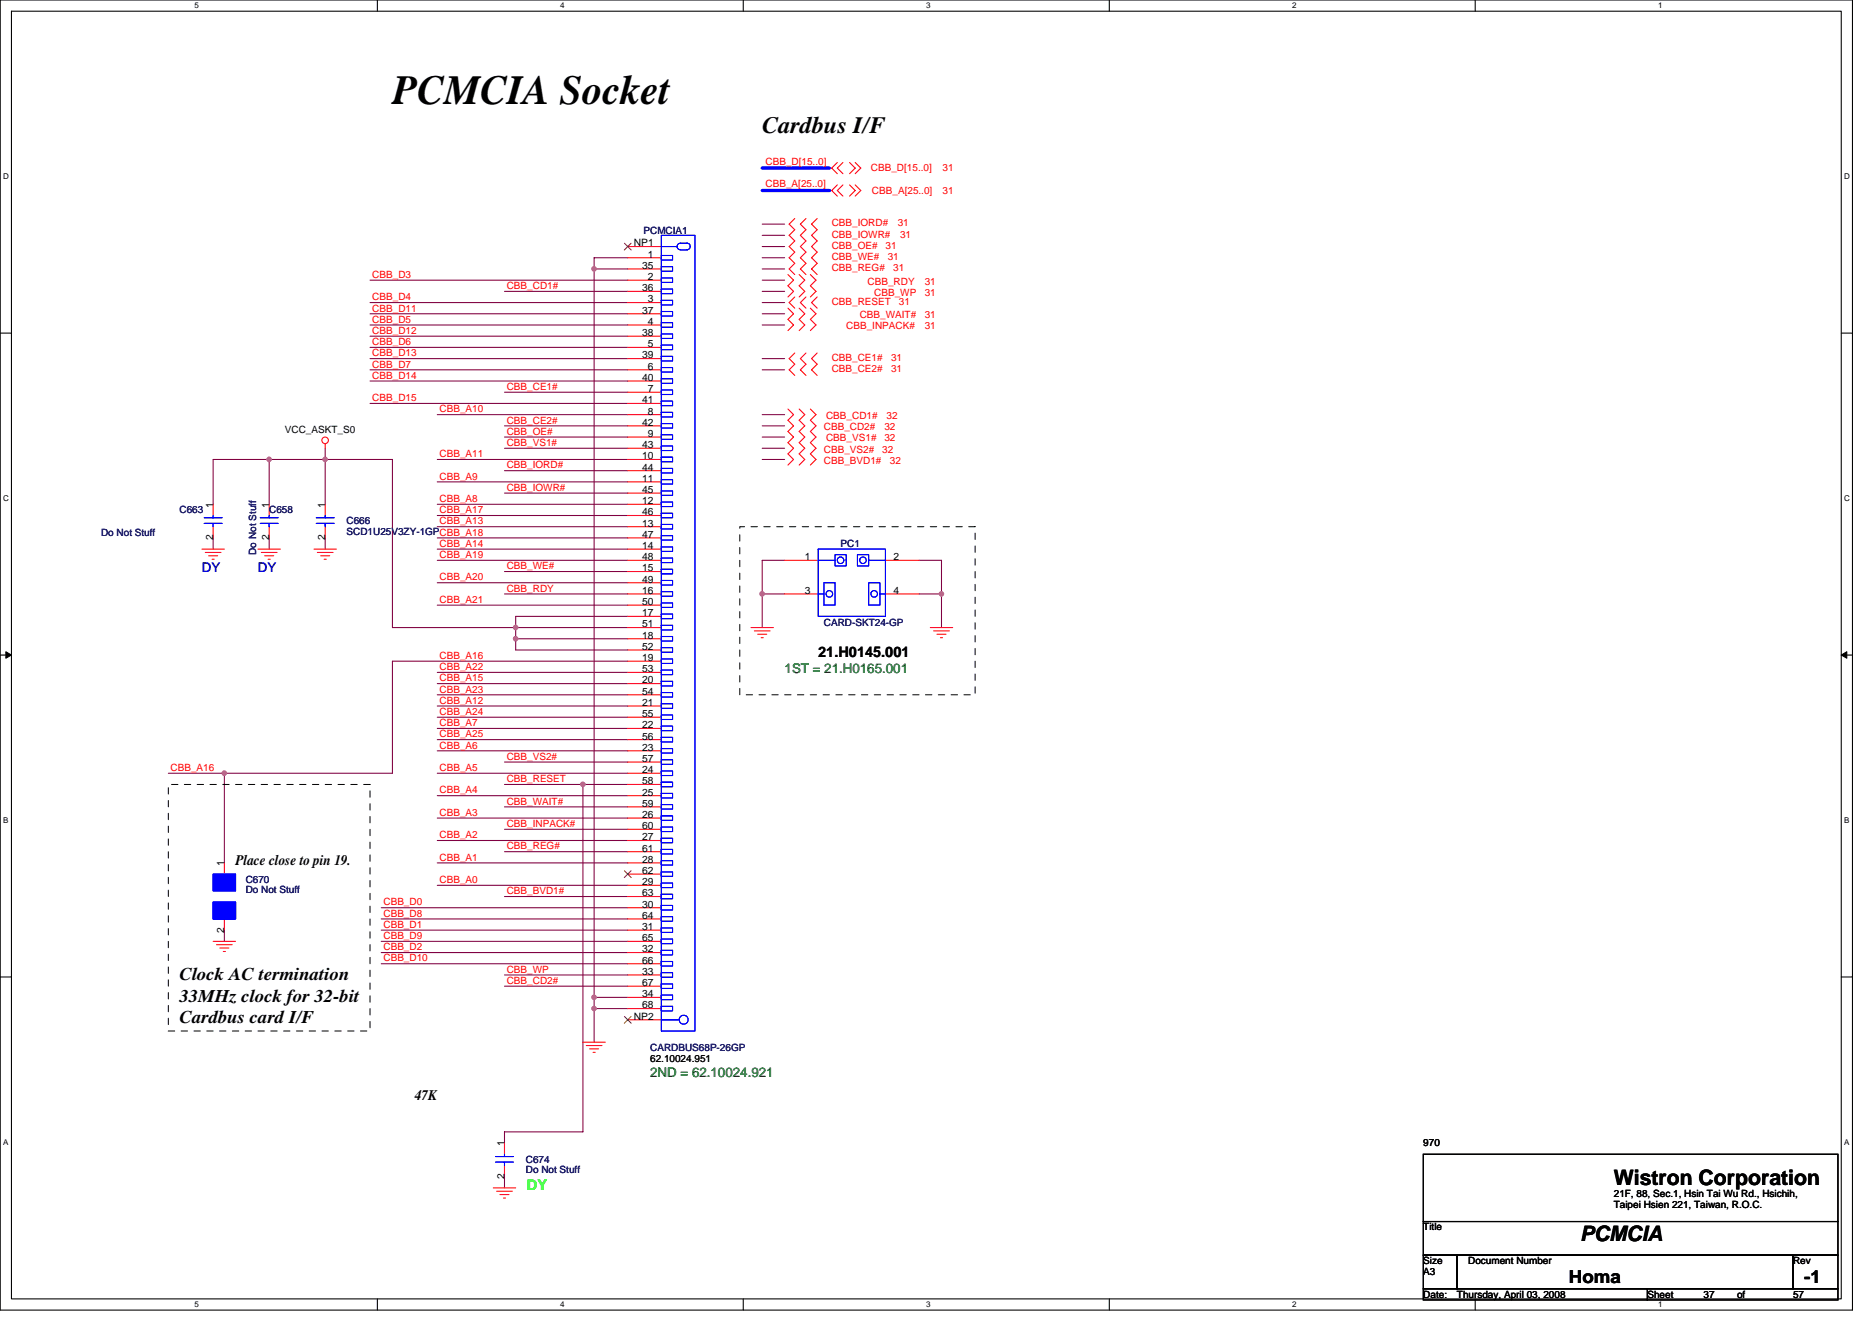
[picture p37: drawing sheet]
<svg xmlns="http://www.w3.org/2000/svg" width="297mm" height="210mm" viewBox="0 0 297 210" stroke-linecap="round" stroke-linejoin="round" font-family="sans-serif">
<defs><g id="words">
<text font-size="6.6" x="62.3" y="16.5">PCMCIA Socket</text>
<text font-size="3.7" x="120.9" y="21.1">Cardbus I/F</text>
<g font-size="3.4">
<text x="256.1" y="188">Wistron Corporation</text>
<text x="250.7" y="196.9">PCMCIA</text>
</g>
<g font-size="2.8">
<text x="28.5" y="155.5">Clock AC termination</text>
<text x="28.5" y="159">33MHz clock for 32-bit</text>
<text x="28.5" y="162.3">Cardbus card I/F</text>
<text x="249" y="203.6">Homa</text>
<text x="286.3" y="203.6">-1</text>
</g>
<g font-size="2.3">
<text x="129.8" y="104.2">21.H0145.001</text>
<text x="37.4" y="137.2">Place close to pin 19.</text>
<text x="65.8" y="174.5">47K</text>
</g>
<text font-size="2.3" fill="#0f0" x="83.6" y="188.8">DY</text>
<g font-size="2.1" fill="#0000a0">
<text x="32" y="90.8">DY</text>
<text x="40.9" y="90.8">DY</text>
</g>
<g font-size="2.1" fill="#008000">
<text x="124.5" y="106.8">1ST = 21.H0165.001</text>
<text x="103.2" y="170.8">2ND = 62.10024.921</text>
</g>
<g font-size="1.6" fill="#f00">
<text x="121.5" y="26.1">CBB_D[15..0]</text>
<text x="121.5" y="29.7">CBB_A[25..0]</text>
<text x="138.2" y="27.2">CBB_D[15..0]</text>
<text x="149.6" y="27.2">31</text>
<text x="132" y="35.9">CBB_IORD#</text>
<text x="138.4" y="30.8">CBB_A[25..0]</text>
<text x="142.4" y="35.9">31</text>
<text x="149.6" y="30.8">31</text>
<text x="132" y="37.7">CBB_IOWR#</text>
<text x="132" y="39.5">CBB_OE#</text>
<text x="132" y="41.3">CBB_WE#</text>
<text x="140.5" y="39.5">31</text>
<text x="140.9" y="41.3">31</text>
<text x="142.8" y="37.7">31</text>
<text x="59.1" y="44.1">CBB_D3</text>
<text x="59.1" y="47.6">CBB_D4</text>
<text x="80.4" y="45.9">CBB_CD1#</text>
<text x="132" y="43">CBB_REG#</text>
<text x="137.7" y="45.1">CBB_RDY</text>
<text x="138.7" y="46.9">CBB_WP</text>
<text x="141.7" y="43">31</text>
<text x="146.7" y="45.1">31</text>
<text x="146.7" y="46.9">31</text>
<text x="59.1" y="53">CBB_D12</text>
<text x="59.1" y="49.4">CBB_D11</text>
<text x="59.1" y="51.2">CBB_D5</text>
<text x="132" y="48.4">CBB_RESET</text>
<text x="134.3" y="52.3">CBB_INPACK#</text>
<text x="136.4" y="50.5">CBB_WAIT#</text>
<text x="142.6" y="48.4">31</text>
<text x="146.7" y="52.3">31</text>
<text x="146.7" y="50.5">31</text>
<text x="59.1" y="58.3">CBB_D7</text>
<text x="59.1" y="56.5">CBB_D13</text>
<text x="59.1" y="54.8">CBB_D6</text>
<text x="132" y="57.3">CBB_CE1#</text>
<text x="132" y="59">CBB_CE2#</text>
<text x="141.4" y="57.3">31</text>
<text x="141.4" y="59">31</text>
<text x="59.1" y="60.1">CBB_D14</text>
<text x="59.1" y="63.6">CBB_D15</text>
<text x="69.7" y="65.4">CBB_A10</text>
<text x="80.4" y="61.9">CBB_CE1#</text>
<text x="80.4" y="67.2">CBB_CE2#</text>
<text x="80.4" y="69">CBB_OE#</text>
<text x="80.4" y="70.8">CBB_VS1#</text>
<text x="130.7" y="68.3">CBB_CD2#</text>
<text x="130.7" y="71.8">CBB_VS2#</text>
<text x="131.1" y="66.5">CBB_CD1#</text>
<text x="131.1" y="70">CBB_VS1#</text>
<text x="140" y="71.8">32</text>
<text x="140.3" y="68.3">32</text>
<text x="140.3" y="70">32</text>
<text x="140.7" y="66.5">32</text>
<text x="69.7" y="76.1">CBB_A9</text>
<text x="69.7" y="72.5">CBB_A11</text>
<text x="80.4" y="77.9">CBB_IOWR#</text>
<text x="80.4" y="74.3">CBB_IORD#</text>
<text x="130.7" y="73.6">CBB_BVD1#</text>
<text x="141.2" y="73.6">32</text>
<text x="69.7" y="81.4">CBB_A17</text>
<text x="69.7" y="79.7">CBB_A8</text>
<text x="69.7" y="83.2">CBB_A13</text>
<text x="69.7" y="88.5">CBB_A19</text>
<text x="69.7" y="86.8">CBB_A14</text>
<text x="69.7" y="92.1">CBB_A20</text>
<text x="69.7" y="95.7">CBB_A21</text>
<text x="80.4" y="90.3">CBB_WE#</text>
<text x="80.4" y="93.9">CBB_RDY</text>
<text x="69.7" y="106.3">CBB_A22</text>
<text x="69.7" y="104.5">CBB_A16</text>
<text x="69.7" y="108.1">CBB_A15</text>
<text x="69.7" y="111.7">CBB_A12</text>
<text x="69.7" y="113.4">CBB_A24</text>
<text x="69.7" y="109.9">CBB_A23</text>
<text x="69.7" y="117">CBB_A25</text>
<text x="69.7" y="115.2">CBB_A7</text>
<text x="69.7" y="118.8">CBB_A6</text>
<text x="27.1" y="122.3">CBB_A16</text>
<text x="69.7" y="122.3">CBB_A5</text>
<text x="69.7" y="125.9">CBB_A4</text>
<text x="80.4" y="124.1">CBB_RESET</text>
<text x="80.4" y="120.5">CBB_VS2#</text>
<text x="69.7" y="129.4">CBB_A3</text>
<text x="80.4" y="131.2">CBB_INPACK#</text>
<text x="80.4" y="127.7">CBB_WAIT#</text>
<text x="69.7" y="133">CBB_A2</text>
<text x="69.7" y="136.5">CBB_A1</text>
<text x="80.4" y="134.8">CBB_REG#</text>
<text x="60.9" y="143.7">CBB_D0</text>
<text x="69.7" y="140.1">CBB_A0</text>
<text x="80.4" y="141.9">CBB_BVD1#</text>
<text x="60.9" y="145.4">CBB_D8</text>
<text x="60.9" y="149">CBB_D9</text>
<text x="60.9" y="147.2">CBB_D1</text>
<text x="60.9" y="150.8">CBB_D2</text>
<text x="60.9" y="152.5">CBB_D10</text>
<text x="80.4" y="154.3">CBB_WP</text>
<text x="80.4" y="156.1">CBB_CD2#</text>
</g>
<g font-size="1.6">
<text x="100.6" y="39.1">NP1</text>
<text x="102.8" y="40.9">1</text>
<text x="101.9" y="42.7">35</text>
<text x="101.9" y="46.2">36</text>
<text x="102.8" y="44.4">2</text>
<text x="102.8" y="48">3</text>
<text x="101.9" y="49.8">37</text>
<text x="101.9" y="53.3">38</text>
<text x="102.8" y="51.5">4</text>
<text x="101.9" y="56.9">39</text>
<text x="102.8" y="55.1">5</text>
<text x="102.8" y="58.7">6</text>
<text x="101.9" y="60.4">40</text>
<text x="101.9" y="64">41</text>
<text x="102.8" y="62.2">7</text>
<text x="102.8" y="65.8">8</text>
<text x="45.2" y="68.6">VCC_ASKT_S0</text>
<text x="101.9" y="67.5">42</text>
<text x="101.9" y="71.1">43</text>
<text x="102.8" y="69.3">9</text>
<text x="101.9" y="72.9">10</text>
<text x="101.9" y="76.4">11</text>
<text x="101.9" y="74.7">44</text>
<text x="33.8" y="80.5" transform="rotate(-90 33.8 80.5)">1</text>
<text x="42.7" y="80.5" transform="rotate(-90 42.7 80.5)">1</text>
<text x="51.6" y="80.5" transform="rotate(-90 51.6 80.5)">1</text>
<text x="101.9" y="80">12</text>
<text x="101.9" y="83.5">13</text>
<text x="101.9" y="78.2">45</text>
<text x="101.9" y="81.8">46</text>
<text x="33.8" y="85.7" transform="rotate(-90 33.8 85.7)">2</text>
<text x="42.7" y="85.7" transform="rotate(-90 42.7 85.7)">2</text>
<text x="51.6" y="85.7" transform="rotate(-90 51.6 85.7)">2</text>
<text x="101.9" y="87.1">14</text>
<text x="101.9" y="85.3">47</text>
<text x="101.9" y="88.9">48</text>
<text x="127.7" y="88.9">1</text>
<text x="141.7" y="88.9">2</text>
<text x="101.9" y="90.7">15</text>
<text x="101.9" y="94.2">16</text>
<text x="101.9" y="92.4">49</text>
<text x="101.9" y="96">50</text>
<text x="127.7" y="94.2">3</text>
<text x="141.7" y="94.2">4</text>
<text x="101.9" y="97.8">17</text>
<text x="101.9" y="101.3">18</text>
<text x="101.9" y="99.5">51</text>
<text x="101.9" y="104.9">19</text>
<text x="101.9" y="103.1">52</text>
<text x="101.9" y="106.7">53</text>
<text x="101.9" y="108.4">20</text>
<text x="101.9" y="112">21</text>
<text x="101.9" y="110.2">54</text>
<text x="101.9" y="113.8">55</text>
<text x="101.9" y="115.5">22</text>
<text x="101.9" y="119.1">23</text>
<text x="101.9" y="117.3">56</text>
<text x="101.9" y="122.7">24</text>
<text x="101.9" y="120.9">57</text>
<text x="101.9" y="124.4">58</text>
<text x="101.9" y="126.2">25</text>
<text x="101.9" y="129.8">26</text>
<text x="101.9" y="128">59</text>
<text x="101.9" y="131.6">60</text>
<text x="35.6" y="137.4" transform="rotate(-90 35.6 137.4)">1</text>
<text x="101.9" y="133.3">27</text>
<text x="101.9" y="136.9">28</text>
<text x="101.9" y="135.1">61</text>
<text x="101.9" y="140.4">29</text>
<text x="101.9" y="144">30</text>
<text x="101.9" y="138.7">62</text>
<text x="101.9" y="142.2">63</text>
<text x="35.6" y="148" transform="rotate(-90 35.6 148)">2</text>
<text x="101.9" y="147.6">31</text>
<text x="101.9" y="145.8">64</text>
<text x="101.9" y="149.3">65</text>
<text x="101.9" y="151.1">32</text>
<text x="101.9" y="154.7">33</text>
<text x="101.9" y="152.9">66</text>
<text x="100.6" y="161.8">NP2</text>
<text x="101.9" y="158.2">34</text>
<text x="101.9" y="156.4">67</text>
<text x="101.9" y="160">68</text>
<text x="103.2" y="168.5">62.10024.951</text>
<text x="80" y="181.9" transform="rotate(-90 80 181.9)">1</text>
<text x="225.8" y="181.9">970</text>
<text x="80" y="187.1" transform="rotate(-90 80 187.1)">2</text>
<text x="256.1" y="189.9">21F, 88, Sec.1, Hsin Tai Wu Rd., Hsichih,</text>
<text x="256.1" y="191.7">Taipei Hsien 221, Taiwan, R.O.C.</text>
<text x="225.8" y="195.2">Title</text>
<text x="225.8" y="202.3">A3</text>
<text x="225.8" y="200.6">Size</text>
<text x="233" y="200.6">Document Number</text>
<text x="284.5" y="200.6">Rev</text>
<text x="225.8" y="205.9">Date:</text>
<text x="231.2" y="205.9">Thursday, April 03, 2008</text>
<text x="261.4" y="205.9">Sheet</text>
<text x="270.3" y="205.9">37</text>
<text x="275.6" y="205.9">of</text>
<text x="284.5" y="205.9">57</text>
</g>
<g font-size="1.6" fill="#000080">
<text x="102.1" y="37.1">PCMCIA1</text>
<text x="28.5" y="81.4">C663</text>
<text x="42.7" y="81.4">C658</text>
<text x="55" y="83.2">C666</text>
<text x="16" y="85">Do Not Stuff</text>
<text x="40.6" y="88" transform="rotate(-90 40.6 88)">Do Not Stuff</text>
<text x="55" y="84.8">SCD1U25V3ZY-1GPCBB_A18</text>
<text x="133.4" y="86.8">PC1</text>
<text x="130.7" y="99.4">CARD-SKT24-GP</text>
<text x="39" y="140.1">C670</text>
<text x="39" y="141.7">Do Not Stuff</text>
<text x="103.2" y="166.8">CARDBUS68P-26GP</text>
<text x="83.4" y="184.6">C674</text>
<text x="83.4" y="186.2">Do Not Stuff</text>
</g>
<g font-size="1.3">
<text x="30.8" y="1.3">5</text>
<text x="88.9" y="1.3">4</text>
<text x="147" y="1.3">3</text>
<text x="205" y="1.3">2</text>
<text x="263.1" y="1.3">1</text>
<text x=".5" y="28.4">D</text>
<text x="292.6" y="28.4">D</text>
<text x=".5" y="79.5">C</text>
<text x="292.6" y="79.5">C</text>
<text x=".5" y="130.6">B</text>
<text x="292.6" y="130.6">B</text>
<text x=".5" y="181.7">A</text>
<text x="292.6" y="181.7">A</text>
<text x="30.8" y="207.4">5</text>
<text x="88.9" y="207.4">4</text>
<text x="147" y="207.4">3</text>
<text x="205" y="207.4">2</text>
<text x="263.1" y="207.4">1</text>
</g>
</g></defs>
<path d="M0 0h293.9v207.9h-293.9zM1.8 1.8h290.4v204.3h-290.4z" fill="none" stroke="#000" stroke-width=".17"/>
<g fill="#fff">
<path d="M30.8 .2h.7v1.4h-.7z"/>
<path d="M30.8 206.3h.7v1.4h-.7z"/>
</g>
<path d="M59.9 0v1.8M59.9 206.1v1.8" fill="none" stroke="#000" stroke-width=".17"/>
<g fill="#fff">
<path d="M88.9 .2h.7v1.4h-.7z"/>
<path d="M88.9 206.3h.7v1.4h-.7z"/>
</g>
<path d="M117.9 0v1.8M117.9 206.1v1.8" fill="none" stroke="#000" stroke-width=".17"/>
<g fill="#fff">
<path d="M147 .2h.7v1.4h-.7z"/>
<path d="M147 206.3h.7v1.4h-.7z"/>
</g>
<path d="M176 0v1.8M176 206.1v1.8" fill="none" stroke="#000" stroke-width=".17"/>
<g fill="#fff">
<path d="M205 .2h.7v1.4h-.7z"/>
<path d="M205 206.3h.7v1.4h-.7z"/>
</g>
<path d="M234.1 0v1.8M234.1 206.1v1.8" fill="none" stroke="#000" stroke-width=".17"/>
<g fill="#fff">
<path d="M263.1 .2h.7v1.4h-.7z"/>
<path d="M263.1 206.3h.7v1.4h-.7z"/>
<path d="M.5 27.3h.9v1.4h-.9z"/>
<path d="M292.6 27.3h.9v1.4h-.9z"/>
<path d="M.5 78.4h.9v1.4h-.9z"/>
<path d="M292.6 78.4h.9v1.4h-.9z"/>
</g>
<path d="M0 52.9h1.8M292.2 52.9h1.7" fill="none" stroke="#000" stroke-width=".17"/>
<g fill="#fff">
<path d="M.5 129.5h.8v1.4h-.8z"/>
<path d="M292.6 129.5h.9v1.4h-.9z"/>
</g>
<path d="M0 103.9h1.8M292.2 103.9h1.7" fill="none" stroke="#000" stroke-width=".17"/>
<path d="M.9 103.4l.9 .5-.9 .5zM292.2 103.9l.8-.5v1z" fill="#000" stroke="#000" stroke-width=".16"/>
<g fill="#fff">
<path d="M.5 180.5h.8v1.4h-.8z"/>
<path d="M292.6 180.5h.9v1.4h-.9z"/>
</g>
<path d="M0 155h1.8M292.2 155h1.7M225.8 199.1h5.4v5.4h-5.4zM225.8 183.1h65.8v10.7h-65.8zM225.8 193.8h65.8v5.3h-65.8zM231.2 199.1h53.3v5.4h-53.3zM284.5 199.1h7.1v5.4h-7.1zM225.8 204.5h35.6v1.7h-35.6zM261.4 204.5h30.2v1.7h-30.2z" fill="none" stroke="#000" stroke-width=".17"/>
<g fill="none" stroke="#800040" stroke-width=".17">
<path d="M120.9 35.6h3.6M120.9 39.1h3.6M120.9 37.3h3.6M58.7 58.7h40.9M58.7 49.8h40.9M58.7 51.6h40.9M58.7 56.9h40.9M58.7 48h40.9M58.7 53.3h40.9M58.7 55.1h40.9M58.7 44.5h40.9M80 46.2h19.6"/>
<path d="M94.3 42.7h5.3M99.6 40.9h-5.3v124.5M120.9 44.5h3.6M120.9 40.9h3.6M120.9 42.7h3.6M120.9 58.7h3.6M120.9 49.8h3.6M120.9 51.6h3.6M120.9 56.9h3.6M120.9 48h3.6M120.9 46.2h3.6M42.7 72.9v7.1"/>
<path d="M51.6 71.1v8.9M58.7 60.5h40.9M58.7 64h40.9M69.4 76.5h30.2M69.4 72.9h30.2M69.4 65.8h30.2M80 67.6h19.6M80 78.2h19.6M80 74.7h19.6M80 69.3h19.6M80 62.2h19.6M80 71.1h19.6"/>
<path d="M120.9 72.9h3.6M120.9 65.8h3.6M120.9 67.6h3.6M120.9 69.3h3.6M120.9 71.1h3.6M33.8 85.3v1.8M33.8 80v-7.1h28.5v26.7h37.3M42.7 85.3v1.8M51.6 85.3v1.8M69.4 85.3h30.2M69.4 81.8h30.2M69.4 80h30.2"/>
<path d="M69.4 83.6h30.2M69.4 88.9h30.2M69.4 87.1h30.2M69.4 92.5h30.2M69.4 96h30.2M80 90.7h19.6M80 94.2h19.6M99.6 97.8h-17.8v5.3h17.8M120.9 94.2h3.6M124.5 88.9h-3.6v10.7M145.8 94.2h3.6M145.8 88.9h3.6v10.7"/>
<path d="M69.4 106.7h30.2M69.4 108.5h30.2M69.4 112h30.2M69.4 113.8h30.2M69.4 117.3h30.2M69.4 115.6h30.2M69.4 110.2h30.2M69.4 119.1h30.2M81.8 101.3h17.8M99.6 104.9h-37.3v17.8h-35.6M35.6 122.7v14.2M69.4 122.7h30.2"/>
<path d="M69.4 129.8h30.2M69.4 133.3h30.2M69.4 136.9h30.2M69.4 126.2h30.2M80 124.5h19.6M80 131.6h19.6M80 135.1h19.6M80 128h19.6M80 120.9h19.6M92.5 124.5v55.1h-12.5v1.8M35.6 147.6v1.8M60.5 145.8h39.1"/>
<path d="M60.5 151.1h39.1M60.5 144h39.1M60.5 149.4h39.1M60.5 152.9h39.1M60.5 147.6h39.1M69.4 140.5h30.2M80 142.2h19.6M80 154.7h19.6M80 156.5h19.6M94.3 158.2h5.3M94.3 160h5.3M80 186.7v1.8"/>
</g>
<g fill="#f0f" stroke="#f0f" stroke-width=".17">
<circle cx="81.8" cy="101.3" r=".35"/>
<circle cx="51.6" cy="72.9" r=".35"/>
<circle cx="42.7" cy="72.9" r=".35"/>
<circle cx="81.8" cy="99.6" r=".35"/>
<circle cx="94.3" cy="160" r=".35"/>
<circle cx="92.5" cy="124.4" r=".35"/>
<circle cx="35.6" cy="122.7" r=".35"/>
<circle cx="94.3" cy="42.7" r=".35"/>
<circle cx="94.3" cy="158.2" r=".35"/>
<circle cx="149.4" cy="94.2" r=".35"/>
<circle cx="120.9" cy="94.2" r=".35"/>
</g>
<path d="M120.9 26.7h10.7M120.9 30.2h10.7" fill="none" stroke="#00f" stroke-width=".53"/>
<g fill="none" stroke="#f00" stroke-width=".17">
<path d="M99.6 39.1h5.3M126.1 34.7l-.9 .9 .9 .8-.9 .9 .9 .9-.9 .9 .9 .9-.9 .9 .9 .9-.9 .9 .9 .9M127.9 34.7l-.9 .9 .9 .8-.9 .9 .9 .9-.9 .9 .9 .9-.9 .9 .9 .9-.9 .9 .9 .9M129.7 34.7l-.9 .9 .9 .8-.9 .9 .9 .9-.9 .9 .9 .9-.9 .9 .9 .9-.9 .9 .9 .9M132.9 29.3l-.9 .9 .9 .9M132.9 25.8l-.9 .9 .9 .9M133.7 29.3l-.8 .9 .8 .9M133.7 25.8l-.8 .9 .8 .9M134.8 29.3l.9 .9-.9 .9M134.8 25.8l.9 .9-.9 .9M135.7 29.3l.9 .9-.9 .9M135.7 25.8l.9 .9-.9 .9"/>
<path d="M99.6 40.9h5.3M99.6 44.4h5.3M99.6 48h5.3M99.6 51.6h5.3M99.6 55.1h5.3M99.6 58.7h5.3M99.6 42.7h5.3M99.6 46.2h5.3M99.6 49.8h5.3M99.6 53.3h5.3M99.6 56.9h5.3M125 48.9l.9 .9-.9 .9 .9 .9-.9 .9"/>
<path d="M125 43.6l.9 .8-.9 .9 .9 .9-.9 .9M126.1 56l-.9 .9 .9 .9-.9 .9 .9 .9M126.1 47.1l-.9 .9 .9 .9M126.8 48.9l.9 .9-.9 .9 .9 .9-.9 .9M126.8 43.6l.9 .8-.9 .9 .9 .9-.9 .9M127.9 56l-.9 .9 .9 .9-.9 .9 .9 .9M127.9 47.1l-.9 .9 .9 .9M128.6 48.9l.9 .9-.9 .9 .9 .9-.9 .9M128.6 43.6l.9 .8-.9 .9 .9 .9-.9 .9M129.7 56l-.9 .9 .9 .9-.9 .9 .9 .9M129.7 47.1l-.9 .9 .9 .9M51.6 70.4v.7"/>
<path d="M99.6 62.2h5.3M99.6 65.8h5.3M99.6 69.3h5.3M99.6 72.9h5.3M99.6 76.5h5.3M99.6 60.5h5.3M99.6 64h5.3M99.6 67.6h5.3M99.6 71.1h5.3M99.6 74.7h5.3M99.6 78.2h5.3M125 64.9l.9 .9-.9 .9 .9 .9-.9 .9 .9 .8-.9 .9 .9 .9-.9 .9 .9 .9-.9 .9"/>
<path d="M126.8 64.9l.9 .9-.9 .9 .9 .9-.9 .9 .9 .8-.9 .9 .9 .9-.9 .9 .9 .9-.9 .9M128.6 64.9l.9 .9-.9 .9 .9 .9-.9 .9 .9 .8-.9 .9 .9 .9-.9 .9 .9 .9-.9 .9M32 87.1h3.6M32.6 87.7h2.5M33.1 88.2h1.4M33.7 88.7h.3M33.8 80v1.8M33.8 83.6v1.7M40.9 87.1h3.6M41.5 87.7h2.5M42 88.2h1.4M42.5 88.7h.4"/>
<path d="M42.7 80v1.8M42.7 83.6v1.7M49.8 87.1h3.6M50.4 87.7h2.4M50.9 88.2h1.4M51.4 88.7h.4M51.6 80v1.8M51.6 83.6v1.7M99.6 87.1h5.3M99.6 99.6h5.3M99.6 88.9h5.3M99.6 94.2h5.3"/>
<path d="M99.6 80h5.3M99.6 83.6h5.3M99.6 90.7h5.3M99.6 97.8h5.3M99.6 81.8h5.3M99.6 85.3h5.3M99.6 92.5h5.3M99.6 96h5.3M119.2 99.6h3.5M124.5 88.9h5.3M124.5 94.2h5.3M140.5 88.9h5.3"/>
<path d="M140.5 94.2h5.3M147.6 99.6h3.6M99.6 101.3h5.3M99.6 104.9h5.3M99.6 108.5h5.3M99.6 112h5.3M99.6 115.6h5.3M99.6 119.1h5.3M99.6 103.1h5.3M99.6 106.7h5.3M99.6 110.2h5.3M99.6 113.8h5.3"/>
<path d="M99.6 117.3h5.3M119.7 100.1h2.5M120.2 100.6h1.5M120.8 101.2h.3M148.1 100.1h2.5M148.7 100.6h1.4M149.2 101.2h.4M35.6 136.9v1.8M99.6 122.7h5.3M99.6 126.2h5.3M99.6 129.8h5.3M99.6 133.3h5.3"/>
<path d="M99.6 136.9h5.3M99.6 120.9h5.3M99.6 124.5h5.3M99.6 128h5.3M99.6 131.6h5.3M99.6 135.1h5.3M99.6 138.7h5.3M33.8 149.4h3.6M34.4 149.9h2.4M34.9 150.4h1.4M35.4 151h.4M35.6 145.8v1.8"/>
<path d="M99.6 149.4h5.3M99.6 140.5h5.3M99.6 144h5.3M99.6 147.6h5.3M99.6 151.1h5.3M99.6 154.7h5.3M99.6 158.2h5.3M99.6 142.2h5.3M99.6 145.8h5.3M99.6 152.9h5.3M99.6 156.5h5.3M92.5 165.4h3.6"/>
<path d="M93 165.9h2.5M93.6 166.4h1.4M94.1 167h.3M99.6 160h5.3M99.6 161.8h5.3M78.3 188.5h3.5M78.8 189h2.5M79.3 189.5h1.5M79.9 190.1h.3M80 181.4v1.7M80 184.9v1.8"/>
<circle cx="51.6" cy="69.9" r=".52"/>
</g>
<path d="M117.4 83.6h37.3v26.6h-37.3zM26.7 124.5h32v39.1h-32z" fill="none" stroke="#000" stroke-width=".16" stroke-dasharray="1 1 1 1 1 1 1 1"/>
<g fill="none" stroke="#00f" stroke-width=".17">
<path d="M104.9 37.3h5.4v126.3h-5.4zM104.9 39.1h2.5M107.9 38.6a.52 .52 0 0 0-.5 .5 .52 .52 0 0 0 .5 .5M108 38.6h1a.52 .52 0 0 1 .5 .5 .52 .52 0 0 1-.5 .5h-1M104.9 40.5h1.8v.8h-1.8zM104.9 42.3h1.8v.7h-1.8zM104.9 44.1h1.8v.7h-1.8zM104.9 45.9h1.8v.7h-1.8zM104.9 47.6h1.8v.8h-1.8zM104.9 49.4h1.8v.7h-1.8zM104.9 51.2h1.8v.7h-1.8zM104.9 53h1.8v.7h-1.8z"/>
<path d="M104.9 54.8h1.8v.7h-1.8zM104.9 56.5h1.8v.8h-1.8zM104.9 58.3h1.8v.7h-1.8zM104.9 60.1h1.8v.7h-1.8zM104.9 61.9h1.8v.7h-1.8zM104.9 63.6h1.8v.8h-1.8zM104.9 65.4h1.8v.7h-1.8zM104.9 67.2h1.8v.7h-1.8zM104.9 69h1.8v.7h-1.8zM104.9 70.8h1.8v.7h-1.8zM104.9 72.5h1.8v.8h-1.8zM104.9 74.3h1.8v.7h-1.8z"/>
<path d="M104.9 76.1h1.8v.7h-1.8zM104.9 77.9h1.8v.7h-1.8zM104.9 79.7h1.8v.7h-1.8zM32.4 82.1h2.8M32.4 83h2.8M33.8 81.8v.3M33.8 83v.6M41.3 82.1h2.8M41.3 83h2.8M42.7 81.8v.3M42.7 83v.6M50.2 82.1h2.8"/>
<path d="M50.2 83h2.8M51.6 81.8v.3M51.6 83v.6M104.9 81.4h1.8v.7h-1.8zM104.9 83.2h1.8v.7h-1.8zM104.9 85h1.8v.7h-1.8zM104.9 86.8h1.8v.7h-1.8zM104.9 88.5h1.8v.8h-1.8zM104.9 90.3h1.8v.7h-1.8zM104.9 92.1h1.8v.7h-1.8zM104.9 93.9h1.8v.7h-1.8zM104.9 95.7h1.8v.7h-1.8z"/>
<path d="M104.9 97.4h1.8v.7h-1.8zM104.9 99.2h1.8v.7h-1.8zM129.8 87.1h10.7v10.7h-10.7zM129.8 88.9h2.7M129.8 94.2h.9M130.7 92.5h1.8v3.5h-1.8zM134.3 88.7v1.1h-1.8v-1.8h1.8v.9M136.1 88h1.7v1.8h-1.7zM137.8 92.5h1.8v3.5h-1.8zM137.8 88.9h2.7M139.6 94.2h.9M104.9 101h1.8v.7h-1.8z"/>
<path d="M104.9 102.8h1.8v.7h-1.8zM104.9 104.5h1.8v.8h-1.8zM104.9 106.3h1.8v.7h-1.8zM104.9 108.1h1.8v.7h-1.8zM104.9 109.9h1.8v.7h-1.8zM104.9 111.7h1.8v.7h-1.8zM104.9 113.4h1.8v.8h-1.8zM104.9 115.2h1.8v.7h-1.8zM104.9 117h1.8v.7h-1.8zM104.9 118.8h1.8v.7h-1.8zM104.9 120.5h1.8v.8h-1.8zM104.9 122.3h1.8v.7h-1.8z"/>
<path d="M104.9 124.1h1.8v.7h-1.8zM104.9 125.9h1.8v.7h-1.8zM104.9 127.7h1.8v.7h-1.8zM104.9 129.4h1.8v.8h-1.8zM104.9 131.2h1.8v.7h-1.8zM104.9 133h1.8v.7h-1.8zM104.9 134.8h1.8v.7h-1.8zM104.9 136.5h1.8v.8h-1.8zM104.9 138.3h1.8v.7h-1.8zM104.9 140.1h1.8v.7h-1.8zM104.9 141.9h1.8v.7h-1.8zM104.9 143.7h1.8v.7h-1.8z"/>
<path d="M104.9 145.4h1.8v.8h-1.8zM104.9 147.2h1.8v.7h-1.8zM104.9 149h1.8v.7h-1.8zM104.9 150.8h1.8v.7h-1.8zM104.9 152.5h1.8v.8h-1.8zM104.9 154.3h1.8v.7h-1.8zM104.9 156.1h1.8v.7h-1.8zM104.9 157.9h1.8v.7h-1.8zM104.9 159.7h1.8v.7h-1.8zM104.9 161.8h2.9M78.6 183.5h2.9M78.6 184.4h2.9"/>
<path d="M80 183.1v.4M80 184.4v.5"/>
<circle cx="131.6" cy="94.2" r=".52"/>
<circle cx="133.4" cy="88.9" r=".52"/>
<circle cx="136.9" cy="88.9" r=".52"/>
<circle cx="138.7" cy="94.2" r=".52"/>
<circle cx="108.5" cy="161.8" r=".71"/>
</g>
<g fill="#00f" stroke="#00f" stroke-width=".17">
<path d="M33.8 138.7h3.6v2.7h-3.6z" fill-rule="evenodd"/>
<path d="M33.8 143.1h3.6v2.7h-3.6z" fill-rule="evenodd"/>
<path d="M33.8 143.1h3.6v2.7h-3.6z" fill-rule="evenodd"/>
<path d="M33.8 138.7h3.6v2.7h-3.6z" fill-rule="evenodd"/>
<path d="M33.8 143.1h3.6v2.7h-3.6z" fill-rule="evenodd"/>
<path d="M33.8 143.1h3.6v2.7h-3.6z" fill-rule="evenodd"/>
</g>
<path d="M99.1 38.6l1.1 1.1M100.1 38.6l-1 1.1M99.1 138.2l1.1 1M100.1 138.2l-1 1M99.1 161.3l1.1 1M100.1 161.3l-1 1" fill="none" stroke="#804000" stroke-width=".16"/>
<use href="#words"/>
</svg>
